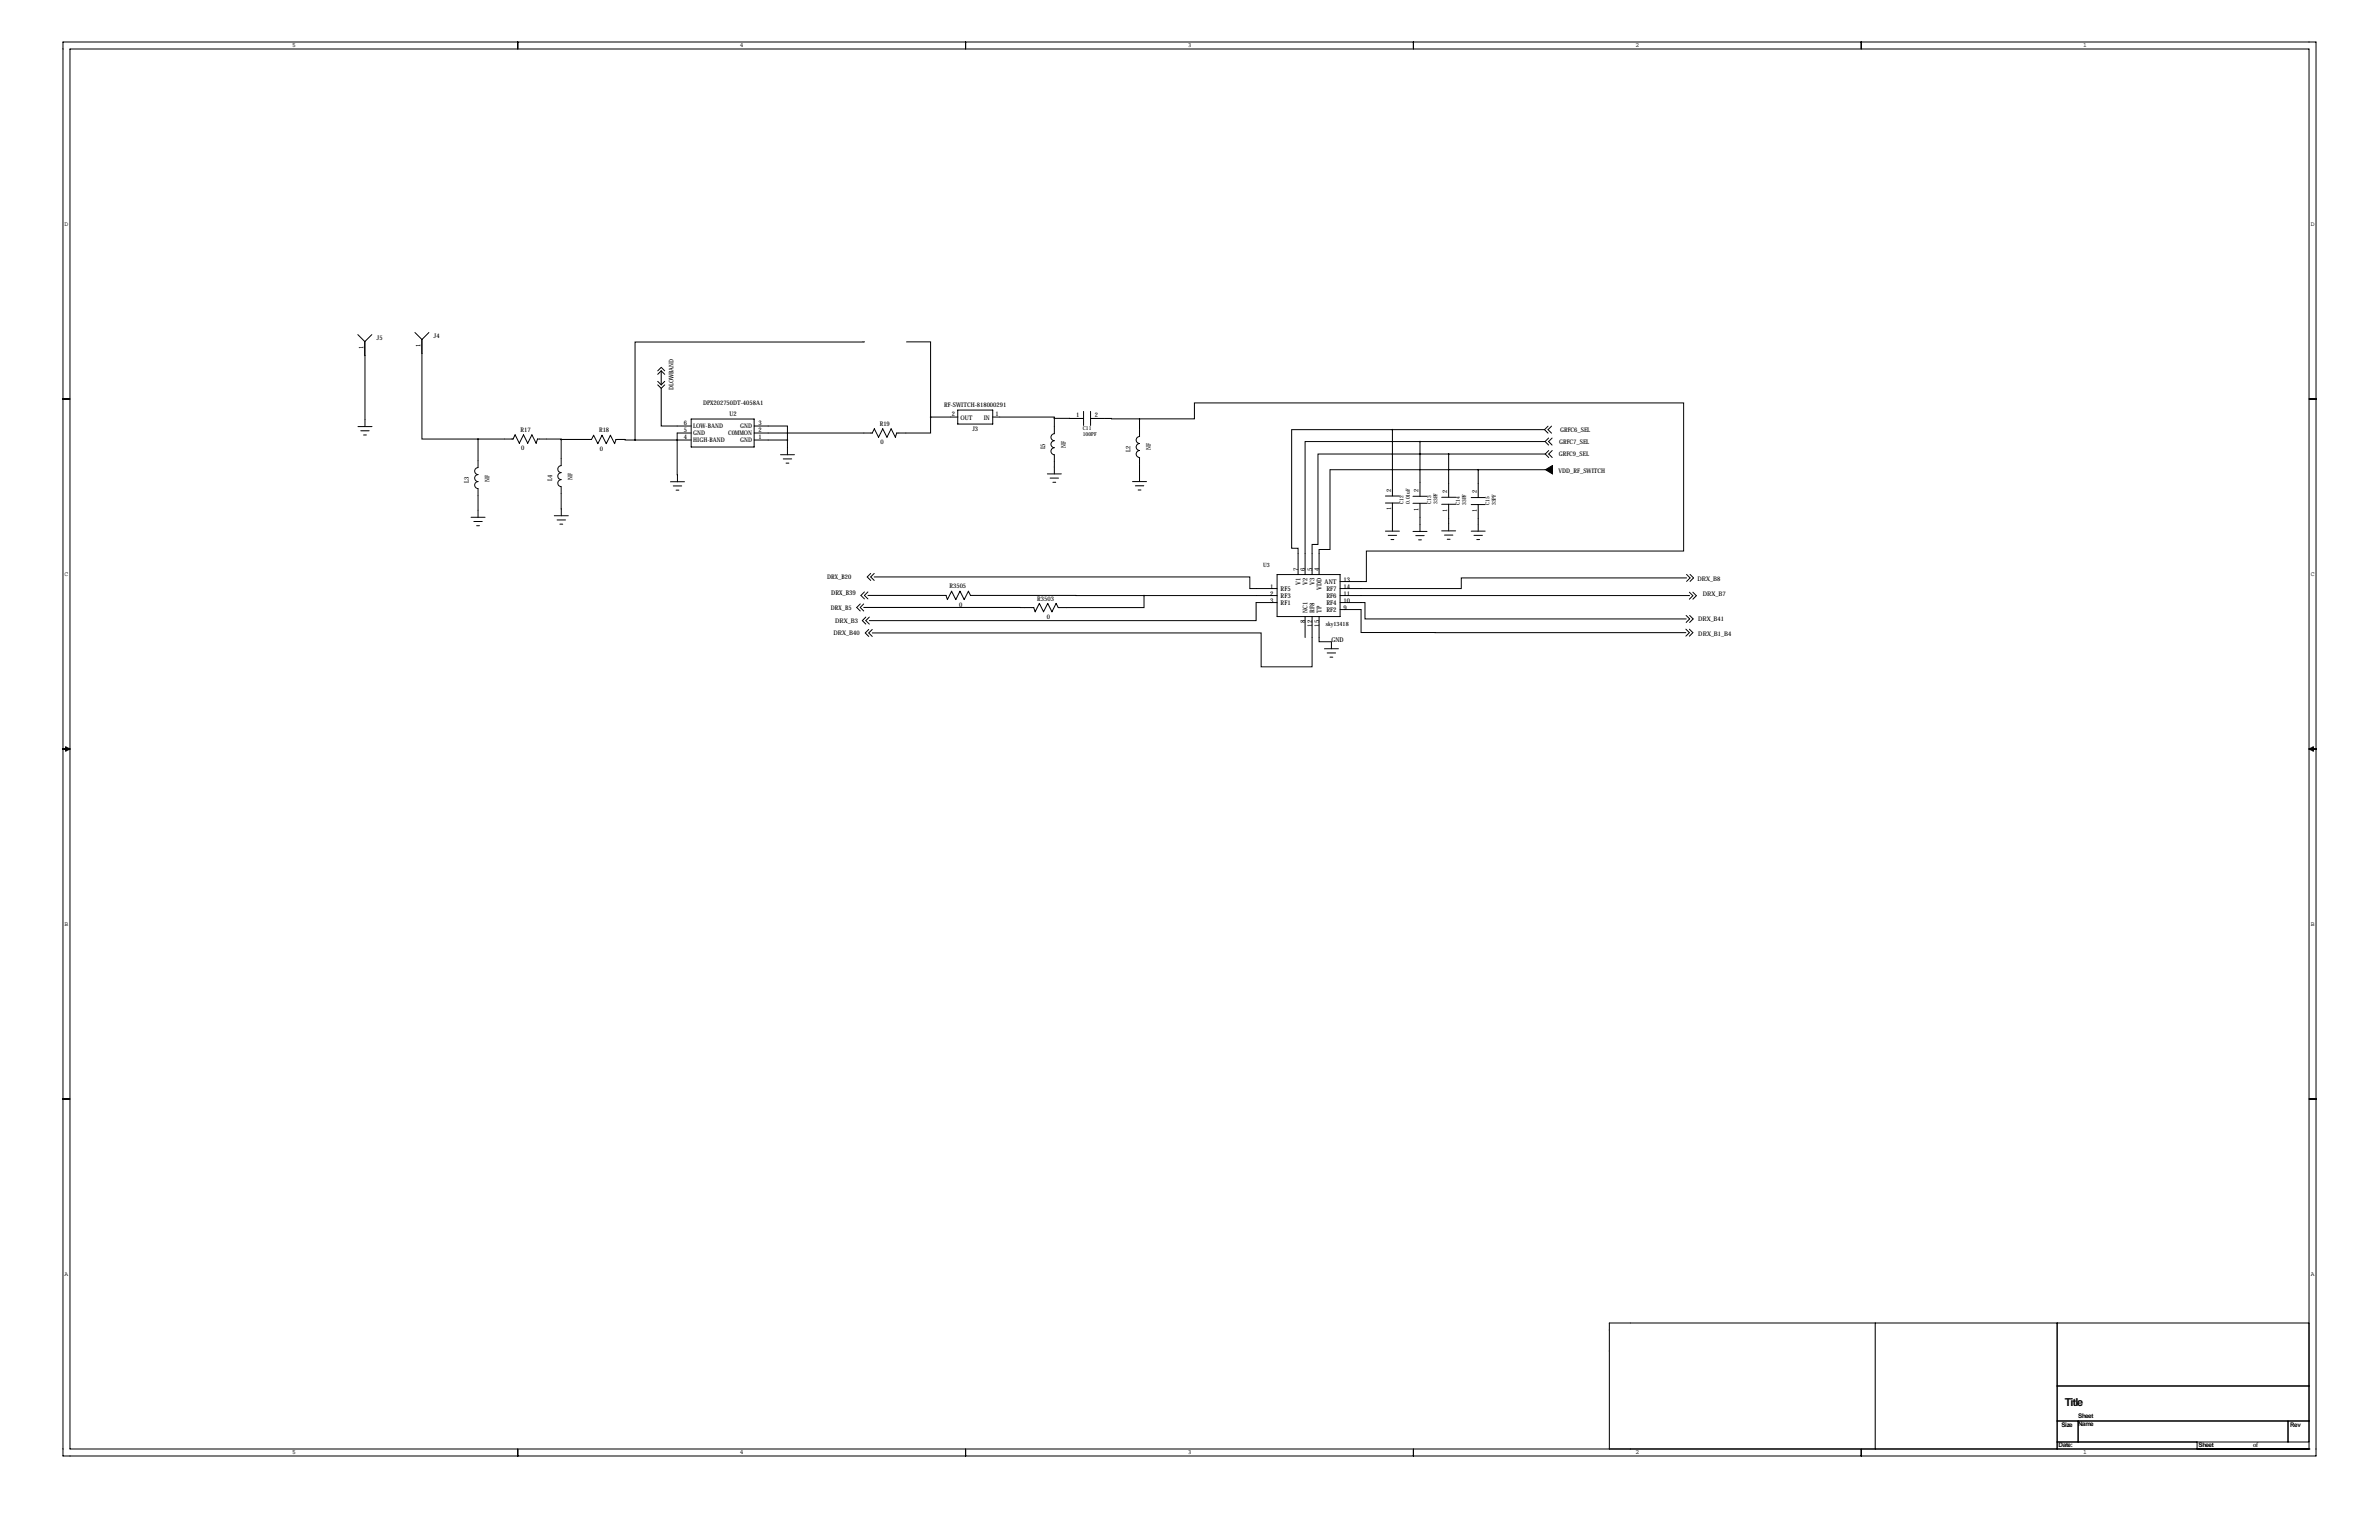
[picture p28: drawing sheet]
<svg xmlns="http://www.w3.org/2000/svg" width="864mm" height="559mm" viewBox="0 0 864 559" stroke-linecap="round" stroke-linejoin="round" font-family="sans-serif">
<defs><g id="words">
<text font-size="4" x="749.6" y="510">Title</text>
<g font-size="2.4">
<text x="471.2" y="207.2" transform="rotate(-90 471.2 207.2)">7</text>
<text x="473.8" y="207.2" transform="rotate(-90 473.8 207.2)">6</text>
<text x="476.3" y="207.2" transform="rotate(-90 476.3 207.2)">5</text>
<text x="478.8" y="207.2" transform="rotate(-90 478.8 207.2)">4</text>
<text x="461.1" y="213.6">1</text>
<text x="464.9" y="214.4">RF5</text>
<text x="472.1" y="212.3" transform="rotate(-90 472.1 212.3)">V1</text>
<text x="474.6" y="212.3" transform="rotate(-90 474.6 212.3)">V2</text>
<text x="477.1" y="212.3" transform="rotate(-90 477.1 212.3)">V3</text>
<text x="479.7" y="214.1" transform="rotate(-90 479.7 214.1)">VDD</text>
<text x="480.8" y="211.9">ANT</text>
<text x="481.5" y="214.4">RF7</text>
<text x="487.7" y="211">13</text>
<text x="487.7" y="213.6">14</text>
<text x="301.8" y="216.1">DRX_B39</text>
<text x="461.1" y="216.1">2</text>
<text x="461.1" y="218.6">3</text>
<text x="464.9" y="216.9">RF3</text>
<text x="464.9" y="219.5">RF1</text>
<text x="481.5" y="219.5">RF4</text>
<text x="481.5" y="216.9">RF6</text>
<text x="487.7" y="221.2">9</text>
<text x="487.7" y="218.6">10</text>
<text x="487.7" y="216.1">11</text>
<text x="473.8" y="226.2" transform="rotate(-90 473.8 226.2)">8</text>
<text x="474.6" y="222.5" transform="rotate(-90 474.6 222.5)">NC1</text>
<text x="476.3" y="227.4" transform="rotate(-90 476.3 227.4)">12</text>
<text x="477.1" y="222.5" transform="rotate(-90 477.1 222.5)">RF8</text>
<text x="478.8" y="227.4" transform="rotate(-90 478.8 227.4)">15</text>
<text x="479.7" y="222.5" transform="rotate(-90 479.7 222.5)">TP</text>
<text x="481.5" y="222">RF2</text>
<text x="483.3" y="232.9">GND</text>
</g>
<g font-size="2.3">
<text x="106" y="17.2">5</text>
<text x="268.6" y="17.2">4</text>
<text x="431.1" y="17.2">3</text>
<text x="593.7" y="17.2">2</text>
<text x="756.3" y="17.2">1</text>
<text x="23.5" y="81.9">D</text>
<text x="838.8" y="81.9">D</text>
<text x="136.6" y="123.4">J5</text>
<text x="152.7" y="125.9" transform="rotate(-90 152.7 125.9)">1</text>
<text x="157.4" y="122.7">J4</text>
<text x="131.9" y="126.7" transform="rotate(-90 131.9 126.7)">1</text>
<text x="244.5" y="135.7" transform="rotate(-90 244.5 135.7)">BAND</text>
<text x="244.5" y="141.6" transform="rotate(-90 244.5 141.6)">DLOW</text>
<text x="255.2" y="147">DPX202750DT-4058A1</text>
<text x="342.8" y="147.8">RF-SW</text>
<text x="348.9" y="147.8">ITCH-818000291</text>
<text x="248.2" y="154.1">6</text>
<text x="251.7" y="155.4">LOW</text>
<text x="256.1" y="155.4">-BAND</text>
<text x="264.8" y="151.1">U2</text>
<text x="268.7" y="155.4">GND</text>
<text x="275.3" y="154.1">3</text>
<text x="319.4" y="154.6">R19</text>
<text x="345.5" y="151.1">2</text>
<text x="348.7" y="152.4">OUT</text>
<text x="357.1" y="152.4">IN</text>
<text x="361.4" y="151.1">1</text>
<text x="390.6" y="151.3">1</text>
<text x="397.4" y="151.3">2</text>
<text x="189" y="156.8">R17</text>
<text x="217.5" y="156.9">R18</text>
<text x="248.2" y="159.2">4</text>
<text x="248.2" y="156.6">5</text>
<text x="251.7" y="160.5">HIGH-BAND</text>
<text x="251.7" y="157.9">GND</text>
<text x="264.3" y="157.9">C0MMON</text>
<text x="268.7" y="160.5">GND</text>
<text x="275.3" y="159.2">1</text>
<text x="275.3" y="156.6">2</text>
<text x="319.6" y="161.3">0</text>
<text x="353" y="156.5">J3</text>
<text x="566" y="161.1">GRFC7_SEL</text>
<text x="566.3" y="156.8">GRFC6_SEL</text>
<text x="189.2" y="163.5">0</text>
<text x="217.7" y="163.6">0</text>
<text x="379.4" y="163.1" transform="rotate(-90 379.4 163.1)">L5</text>
<text x="386.9" y="162.4" transform="rotate(-90 386.9 162.4)">NF</text>
<text x="410.4" y="164.1" transform="rotate(-90 410.4 164.1)">L2</text>
<text x="417.8" y="163.5" transform="rotate(-90 417.8 163.5)">NF</text>
<text x="565.9" y="165.5">GRFC9_SEL</text>
<text x="565.8" y="171.4">VDD_RF_SW</text>
<text x="577.8" y="171.4">ITCH</text>
<text x="170.2" y="175.4" transform="rotate(-90 170.2 175.4)">L3</text>
<text x="177.7" y="174.7" transform="rotate(-90 177.7 174.7)">NF</text>
<text x="200.4" y="174.7" transform="rotate(-90 200.4 174.7)">L4</text>
<text x="207.9" y="174" transform="rotate(-90 207.9 174)">NF</text>
<text x="505" y="178.5" transform="rotate(-90 505 178.5)">2</text>
<text x="515" y="178.6" transform="rotate(-90 515 178.6)">2</text>
<text x="525.4" y="178.9" transform="rotate(-90 525.4 178.9)">2</text>
<text x="536.1" y="179" transform="rotate(-90 536.1 179)">2</text>
<text x="505" y="185.2" transform="rotate(-90 505 185.2)">1</text>
<text x="515" y="185.3" transform="rotate(-90 515 185.3)">1</text>
<text x="525.4" y="185.7" transform="rotate(-90 525.4 185.7)">1</text>
<text x="536.1" y="185.8" transform="rotate(-90 536.1 185.8)">1</text>
<text x="23.5" y="208.9">C</text>
<text x="838.8" y="208.9">C</text>
<text x="300.3" y="210.3">DRX_B20</text>
<text x="344.7" y="213.5">R3505</text>
<text x="616.2" y="210.7">DRX_B8</text>
<text x="301.7" y="221.3">DRX_B5</text>
<text x="348.1" y="220.2">0</text>
<text x="376.5" y="217.9">R3503</text>
<text x="618.1" y="216.2">DRX_B7</text>
<text x="303.2" y="226">DRX_B3</text>
<text x="380" y="224.6">0</text>
<text x="616.4" y="225.5">DRX_B41</text>
<text x="302.6" y="230.6">DRX_B40</text>
<text x="616.5" y="230.7">DRX_B1_B4</text>
<text x="23.5" y="335.9">B</text>
<text x="838.8" y="335.9">B</text>
<text x="23.5" y="462.9">A</text>
<text x="838.8" y="462.9">A</text>
<text x="754.4" y="514.5">Sheet</text>
<text x="748.3" y="517.7">Size</text>
<text x="754.4" y="517.4">Name</text>
<text x="831.3" y="517.9">Rev</text>
<text x="106" y="527.7">5</text>
<text x="268.6" y="527.7">4</text>
<text x="431.1" y="527.7">3</text>
<text x="593.7" y="527.7">2</text>
<text x="747.3" y="525">Date:</text>
<text x="756.3" y="527.7">1</text>
<text x="798.1" y="525">Sheet</text>
<text x="817.9" y="525">of</text>
</g>
<g font-size="2.1">
<text x="458.5" y="205.7">U3</text>
<text x="481.3" y="227.3">sky13418</text>
</g>
<g font-size="2">
<text x="393.1" y="155.9">C11</text>
<text x="393.1" y="158.2">100PF</text>
<text x="509.5" y="182.8" transform="rotate(-90 509.5 182.8)">C12</text>
<text x="511.8" y="182.8" transform="rotate(-90 511.8 182.8)">0.01uF</text>
<text x="519.5" y="182.9" transform="rotate(-90 519.5 182.9)">C13</text>
<text x="521.8" y="182.9" transform="rotate(-90 521.8 182.9)">33PF</text>
<text x="529.9" y="183.2" transform="rotate(-90 529.9 183.2)">C14</text>
<text x="532.2" y="183.2" transform="rotate(-90 532.2 183.2)">33PF</text>
<text x="540.7" y="183.3" transform="rotate(-90 540.7 183.3)">C15</text>
<text x="543" y="183.3" transform="rotate(-90 543 183.3)">33PF</text>
</g>
</g></defs>
<g fill="none" stroke="#000" stroke-width=".36">
<path d="M22.9 15.2h817.8v513.1h-817.8zM25.4 17.8h812.8v508h-812.8zM188 15.2v2.6M350.5 15.2v2.6M513.1 15.2v2.6M675.6 15.2v2.6M129.9 121.4l2.5 2.6M132.4 124l.1 30.8M135 121.4l-2.6 2.6M150.6 120.6l2.6 2.6M153.2 123.2v36.1h20.3M155.7 120.6l-2.5 2.6"/>
<path d="M238.8 134.6l1.2-1.3 1.3 1.3M238.8 138.4l1.2 1.2M238.8 139.6l1.2 1.3M240 134.6l-1.2 1.2M240 134.6l1.3 1.2M240 134.6v5M241.3 139.6l-1.3 1.3M241.3 138.4l-1.3 1.2M313.8 124.1h-83.3v35.6M329.1 124.1h8.7v27.2M22.9 144.8h2.5M129.9 154.8h5.1"/>
<path d="M131 156.3h3M132 157.8h1M173.5 159.3v10.4a1.27 1.27 0 0 0-1.2 1.2 1.27 1.27 0 0 0 1.2 1.3 1.27 1.27 0 0 0-1.2 1.3 1.27 1.27 0 0 0 1.2 1.3 1.27 1.27 0 0 0-1.2 1.2 1.27 1.27 0 0 0 1.2 1.3v10.4M173.5 159.3h12.7l.8-1.5 1.5 3 1.5-3 1.6 3 1.5-3 1.5 3 .5-1.5 8.6 .2M203.7 159.5v9.5a1.27 1.27 0 0 0-1.2 1.2 1.27 1.27 0 0 0 1.2 1.3M203.7 159.5h11l.8-1.6 1.5 3.1 1.5-3.1 1.6 3.1 1.5-3.1 1.5 3.1 .5-1.5 6.9 .2M230.5 159.7h20.4M240 140.9v13.7h10.9M250.9 157.1h-5.1l.1 17.7M250.9 152h22.9v10.2h-22.9zM273.8 154.6h12.1v5.1M273.8 159.7h12.1"/>
<path d="M285.9 159.7v5.3M337.8 151.3v5.8h-12.3l-.5 1.5-1.5-3-1.5 3-1.6-3-1.5 3-1.5-3-.8 1.5h-42.8M337.8 151.3h9.9M347.7 148.8h12.7v5.1h-12.7zM360.4 151.3h22.3v.5M382.7 151.8v5.6a1.27 1.27 0 0 0-1.2 1.2 1.27 1.27 0 0 0 1.2 1.3 1.27 1.27 0 0 0-1.2 1.3 1.27 1.27 0 0 0 1.2 1.3 1.27 1.27 0 0 0-1.2 1.2 1.27 1.27 0 0 0 1.2 1.3v7M382.7 151.8h10.6M393.3 149.3v5.1M395.9 151.8l17.8 .2M395.9 149.3v5.1M413.7 152v6.4a1.27 1.27 0 0 0-1.3 1.3 1.27 1.27 0 0 0 1.3 1.2 1.27 1.27 0 0 0-1.3 1.3 1.27 1.27 0 0 0 1.3 1.3 1.27 1.27 0 0 0-1.3 1.2 1.27 1.27 0 0 0 1.2 1.3l.1 8.8M413.7 152h19.9v-5.8h177.6v53.7h-115.2v11.1h-9.5"/>
<path d="M505.5 155.9h-36.6v43h2.3v9.6M505.5 155.9v24.1M505.5 155.9h55.2M560.7 155.9l1.2 1.3M561.9 154.6l-1.2 1.3M562.2 159l-1.3 1.2M563.2 154.6l-1.3 1.3 1.3 1.3M563.4 159l-1.2 1.2 1.2 1.3M838.2 144.8h2.5M203.7 174a1.27 1.27 0 0 0-1.2 1.3 1.27 1.27 0 0 0 1.2 1.3M203.7 171.5a1.27 1.27 0 0 0-1.2 1.3 1.27 1.27 0 0 0 1.2 1.2M203.7 176.6l.1 10.5"/>
<path d="M243.4 174.8h5.1M244.4 176.3h3M245.4 177.9h1M283.3 165h5.1M284.3 166.5h3.1M285.3 168h1.1M380.2 172h5.1M381.2 173.5h3.1M382.2 175h1M411.1 174.8h5.1M412.1 176.3h3.1M413.2 177.8h1"/>
<path d="M502.9 180h5.1M515.5 160.2h-41.7v48.3M515.5 160.2v19.9M515.5 160.2h45.4M525.9 164.7h-47.5v32.9h-2.1v10.9M525.9 164.7v15.7M525.9 164.7h35M536.6 170.4h-53.8v29h-4v9.1M536.6 170.4v10.1M536.6 170.4h24.4M560.9 160.2l1.3 1.3M560.9 164.7l1.3 1.3"/>
<path d="M562.2 163.5l-1.3 1.2M563.5 163.5l-1.3 1.2 1.3 1.3M171 187.7h5.1M172 189.2h3.1M173 190.8h1M201.2 187.1h5.1M202.2 188.7h3.1M203.3 190.2h1M502.9 182.5h5.1M502.9 192.7h5.1M503.9 194.3h3.1M505 195.8h1"/>
<path d="M505.5 182.5v10.2M512.9 182.6h5.1M512.9 180.1h5.1M512.9 192.8h5.1M513.9 194.4h3.1M515 195.9h1M515.5 182.6v10.2M523.3 183h5.1M523.3 180.4h5.1M523.3 192.6h5.1M524.4 194.2h3M525.4 195.7h1"/>
<path d="M525.9 183v9.6M534.1 183.1h5M534.1 180.5h5M534.1 192.7h5M535.1 194.3h3M536.1 195.8h1M536.6 183.1v9.6M312.3 219.2l-1.3 1.2 1.3 1.3M313.5 219.2l-1.2 1.2 1.2 1.3M313.8 214.8l-1.3 1.3 1.3 1.2M315.1 216.1h28.3l.5 1.5 1.5-3.1 1.6 3.1 1.5-3.1 1.5 3.1 1.5-3.1 .8 1.6h63M315.1 214.8l-1.3 1.3 1.3 1.2"/>
<path d="M316.1 208.1l-1.3 1.2 1.3 1.3M317.3 209.3h136.4v4.3h9.9M317.3 208.1l-1.2 1.2 1.2 1.3M415.3 216.1v4.4h-31.2l-.7-1.6-1.5 3.1-1.6-3.1-1.5 3.1-1.5-3.1-1.5 3.1-.5-1.5-61.8-.1M415.3 216.1h48.3M463.6 218.6h-7.6v6.6h-140.4M463.6 208.5h22.9v15.2h-22.9zM486.5 218.6h9v6h116.6M486.5 216.1l126.8 .1M612.2 209.7h-81.7v3.9h-44M612.2 208.4l1.3 1.3-1.3 1.3M613.3 214.9l1.2 1.3-1.2 1.2"/>
<path d="M613.5 208.4l1.3 1.3-1.3 1.3M614.5 214.9l1.3 1.3-1.3 1.2M314.3 223.9l-1.3 1.3 1.3 1.3M315.4 228.4l-1.3 1.3 1.3 1.2M315.6 223.9l-1.3 1.3 1.3 1.3M316.6 228.4l-1.2 1.3 1.2 1.2M473.8 223.7v7.6M476.3 223.7v18.3h-18.5v-12.3h-141.2M478.8 223.7v9.2h4.5v2.5M480.8 235.4h5.1M481.8 236.9h3M482.8 238.5h1"/>
<path d="M486.5 221.2h7.6v8.3l117.9 .1M612 228.3l1.3 1.3-1.3 1.2M612.1 223.3l1.3 1.3-1.3 1.3M613.3 228.3l1.2 1.3-1.2 1.2M613.4 223.3l1.2 1.3-1.2 1.3M22.9 271.8h2.5M23.9 271l1.5 .8-1.5 .7zM838.2 271.8h2.5M838.2 271.8l1.5-.8v1.5zM22.9 398.8h2.5M838.2 398.8h2.5M680.7 480.1v45.7"/>
<path d="M746.8 480.1v45.7M838.2 480.1h-254v45.7M746.8 502.9h91.4M746.8 515.6h91.4M754.4 515.6v7.6M830.6 515.6v7.6M188 525.8v2.5M350.5 525.8v2.5M513.1 525.8v2.5M675.6 525.8v2.5M746.8 523.2h91.4M797.6 525.8h.1"/>
<path d="M797.6 523.2v2.6M838.2 525.8h.1"/>
</g>
<path d="M561 170.4l2.6-1.5v3.1z" fill="#000" stroke="#000" stroke-width=".36"/>
<path d="M173.5 159.3a.05 .05 0 0 0 .1 0 .05 .05 0 0 0-.1 0zM285.8 159.7a.05 .05 0 0 0 .1 0 .05 .05 0 0 0-.1 0zM505.4 155.9a.05 .05 0 0 0 .1 0 .05 .05 0 0 0-.1 0zM515.4 160.2a.05 .05 0 0 0 .1 0 .05 .05 0 0 0-.1 0zM413.6 152a.05 .05 0 0 0 .1 0 .05 .05 0 0 0-.1 0z" fill="#000" stroke="#000" stroke-width=".51"/>
<use href="#words"/>
</svg>
